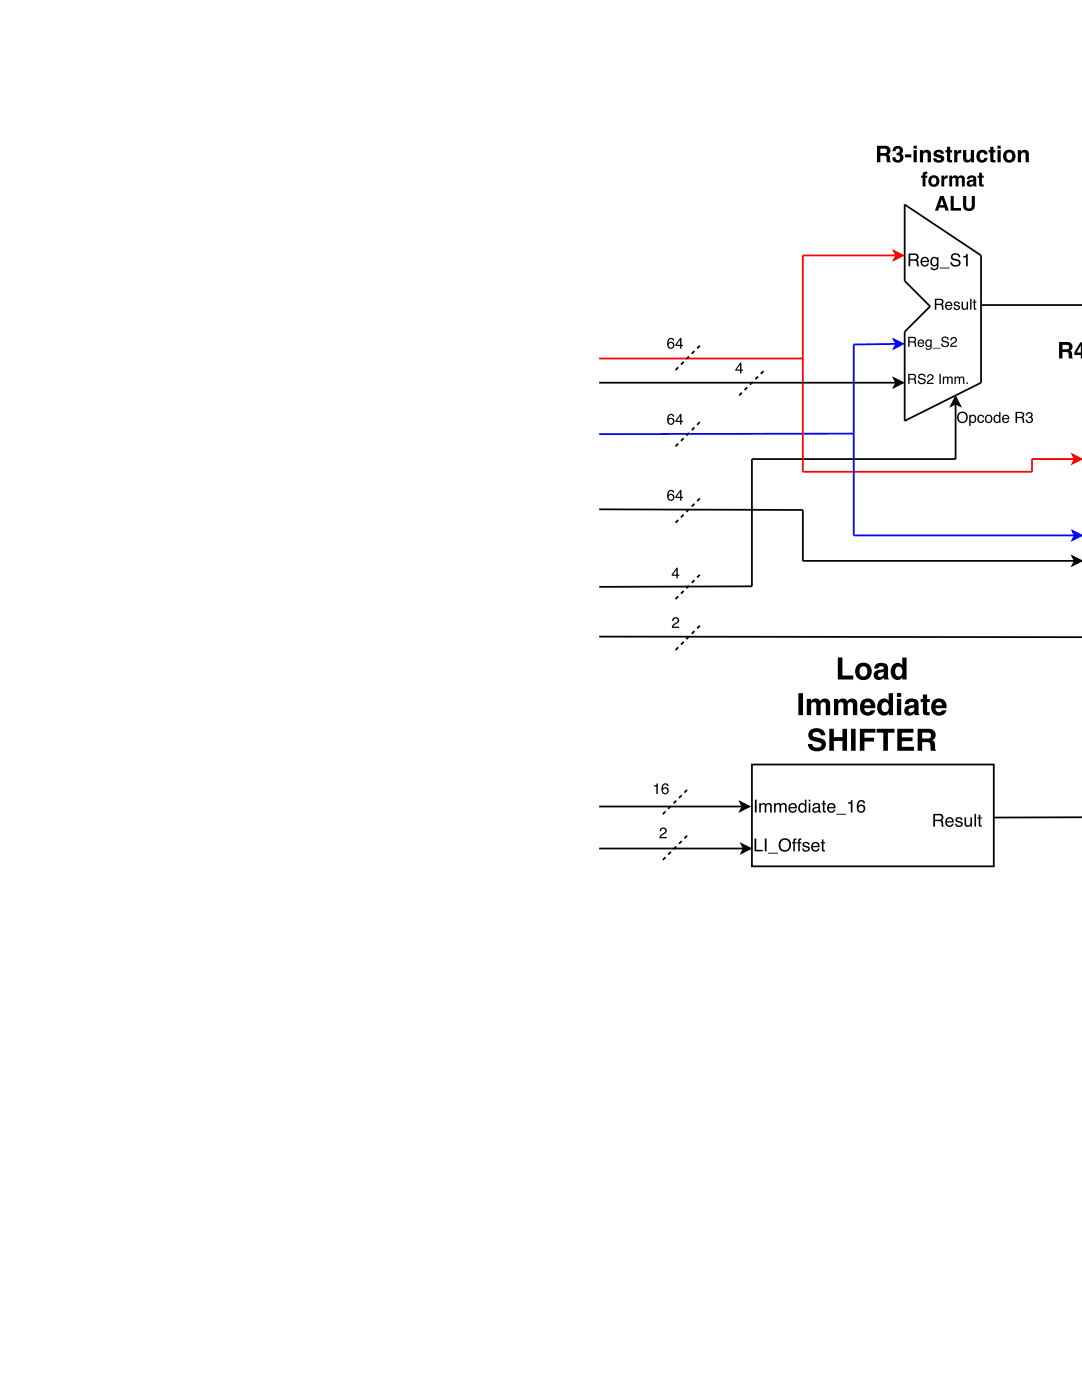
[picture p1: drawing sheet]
<svg xmlns="http://www.w3.org/2000/svg" width="216mm" height="279mm" viewBox="0 0 216 279" stroke-linecap="round" stroke-linejoin="round" font-family="sans-serif">
<path d="M150 152.6h48.3v20.3h-48.3zM119.6 169.3h28.8" fill="none" stroke="#030303" stroke-width=".35"/>
<g fill="#000">
<path d="M167.2 131.2h.9v3.6h2.2v.8h-3.1zM171.7 133.2a1.02 1.02 0 0 0-.2 1.2 1.02 1.02 0 0 0 1 .6 1.1 1.1 0 0 0 .5-1.1 1.1 1.1 0 0 0-.7-.9zM171 132.8a1.71 1.71 0 0 1 2.4 0 1.71 1.71 0 0 1 0 2.4 1.71 1.71 0 0 1-2.4 0 2.02 2.02 0 0 1 0-2.4zM175.3 134.4a.52 .52 0 0 0 .2 .7 .52 .52 0 0 0 .7-.3l.1-.8zM174.7 132.7a1.62 1.62 0 0 1 2.5 .3v2.2l.2 .4h-1v-.4a1.05 1.05 0 0 1-1.7 .3 1.05 1.05 0 0 1 .3-1.7l1-.2a.3 .3 0 0 0 .3-.2 .3 .3 0 0 0-.1-.4h-.6l-.2 .1-.1 .3h-.9zM178.3 132.6a1.16 1.16 0 0 1 1.7 .2v-1.6h.9v4.4h-.8v-.4a1.31 1.31 0 0 1-1.6 .4 1.31 1.31 0 0 1-.8-1.5l.1-.8zM178.9 133.2a1.1 1.1 0 0 0 .4 1.8 1.03 1.03 0 0 0 .8-1 1.03 1.03 0 0 0-.8-1z"/>
<path d="M159.3 138.3h.9v4.4h-.9zM161 139.5h.8v.5a1.02 1.02 0 0 1 1.8 0 1.08 1.08 0 0 1 1.4-.6 1.08 1.08 0 0 1 .6 1.3v2h-.8v-2a.52 .52 0 0 0-.6-.6 .52 .52 0 0 0-.5 .7v1.9h-.8v-1.9a.53 .53 0 0 0-.5-.7 .53 .53 0 0 0-.5 .7v1.9h-.9zM166.4 139.5h.8v.5a1.02 1.02 0 0 1 1.9 0 1.08 1.08 0 0 1 1.3-.6 1.08 1.08 0 0 1 .7 1.3v2h-.9v-2a.52 .52 0 0 0-.6-.6 .52 .52 0 0 0-.4 .7v1.9h-.9v-1.9a.53 .53 0 0 0-.5-.7 .53 .53 0 0 0-.5 .7v1.9h-.9zM172.7 140.3l-.2 .5h1.3a.65 .65 0 0 0-.4-.7 .65 .65 0 0 0-.7 .2zM172 139.8a1.57 1.57 0 0 1 1.9-.2 1.57 1.57 0 0 1 .8 1.7h-2.3a.7 .7 0 0 0 .5 .8 .7 .7 0 0 0 .9-.3h.8a1.59 1.59 0 0 1-2 .9 1.59 1.59 0 0 1-1-2zM175.6 139.7a1.16 1.16 0 0 1 1.7 .2v-1.6h.9v4.4h-.8v-.4a1.31 1.31 0 0 1-1.7 .4 1.31 1.31 0 0 1-.7-1.5l.1-.8zM176.2 140.3a1.1 1.1 0 0 0 .4 1.8 1.03 1.03 0 0 0 .7-1 1.03 1.03 0 0 0-.7-1zM179 138.3h.8v.8h-.8zM179 139.5h.8v3.2h-.8zM181.4 141.5a.52 .52 0 0 0 .2 .7 .52 .52 0 0 0 .7-.3l.1-.8zM180.8 139.8a1.62 1.62 0 0 1 2.5 .3v2.2l.2 .4h-1v-.4a1.05 1.05 0 0 1-1.7 .3 1.05 1.05 0 0 1 .3-1.7l1-.2a.3 .3 0 0 0 .3-.2 .3 .3 0 0 0-.1-.3l-.6-.1-.2 .1-.2 .3h-.8zM184.2 138.6h.8v.9h.5v.6h-.5v1.9l.5 .1v.6l-.7 .1-.6-.4v-2.3h-.5v-.6h.5zM186.9 140.3l-.2 .5h1.3a.65 .65 0 0 0-.4-.7 .65 .65 0 0 0-.7 .2zM186.2 139.8a1.57 1.57 0 0 1 1.9-.2 1.57 1.57 0 0 1 .8 1.7h-2.2a.7 .7 0 0 0 .4 .8 .7 .7 0 0 0 .9-.3h.8a1.59 1.59 0 0 1-2 .9 1.59 1.59 0 0 1-1-2z"/>
<path d="M161.7 145.7a1.8 1.8 0 0 1 3 1.1h-.9a.87 .87 0 0 0-.8-.7 .87 .87 0 0 0-.9 .5l.2 .4 1.4 .3a1.3 1.3 0 0 1 1.1 1.4 1.3 1.3 0 0 1-1.4 1.2 1.71 1.71 0 0 1-2.2-1.4h.9a.98 .98 0 0 0 .9 .7 .98 .98 0 0 0 .9-.6l-.2-.3-.3-.2a2.23 2.23 0 0 1-2.1-1.1l.1-.9zM165.5 145.4h.9v1.7h1.7v-1.7h.9v4.4h-.9v-1.9h-1.7v1.9h-.9zM169.8 145.4h.9v4.4h-.9zM171.6 145.5h3.1v.7h-2.2v1h1.9v.8h-1.9v1.8h-.9zM174.9 145.4h3.6v.8h-1.3v3.6h-.9v-3.6h-1.4zM179 145.4h3.3v.8h-2.4v1h2.2v.7h-2.2v1.1h2.5v.8h-3.4zM184 146.2v1.2h1a.6 .6 0 0 0 .8-.6 .6 .6 0 0 0-.7-.6zM183.1 145.4h2.2a1.22 1.22 0 0 1 1.3 .9 1.22 1.22 0 0 1-.6 1.4 1.29 1.29 0 0 1 .6 1.6l.2 .5h-1l-.3-1.5-1.5-.2v1.7h-.9z"/>
</g>
<path d="M148 168.5l1.8 .8-1.8 .9 .4-.9z" fill="#030303"/>
<path d="M119.6 161h28.6M148 168.5l1.8 .8-1.8 .9 .4-.9z" fill="none" stroke="#030303" stroke-width=".35"/>
<g fill="#000">
<path d="M150.6 159.6h.4v2.6h-.4zM151.5 160.3h.3v.3a.61 .61 0 0 1 1.1-.1 .62 .62 0 0 1 .7-.2 .62 .62 0 0 1 .4 .6v1.3h-.3v-1.3a.4 .4 0 0 0-.5-.4 .4 .4 0 0 0-.3 .6v1.1h-.3v-1.3a.42 .42 0 0 0-.6-.4 .42 .42 0 0 0-.2 .7v1h-.3zM154.5 160.3h.3v.3a.61 .61 0 0 1 1-.1 .62 .62 0 0 1 .7-.2 .62 .62 0 0 1 .5 .6v1.3h-.4v-1.3a.4 .4 0 0 0-.5-.4 .4 .4 0 0 0-.2 .6v1.1h-.4v-1.3a.42 .42 0 0 0-.5-.4 .42 .42 0 0 0-.2 .7v1h-.3zM157.6 160.5a.85 .85 0 0 1 1-.1 .85 .85 0 0 1 .4 .9h-1.4a.53 .53 0 0 0 .4 .6 .53 .53 0 0 0 .7-.3h.3a.9 .9 0 0 1-1.3 .5 .9 .9 0 0 1-.3-1.4zM157.8 160.7l-.1 .4h1l-.1-.4-.2-.2zM159.7 160.7a.7 .7 0 0 0-.1 .8 .7 .7 0 0 0 .7 .4 .73 .73 0 0 0 .3-.8 .73 .73 0 0 0-.6-.5zM159.6 160.4l.7-.1 .3 .2v-.9h.3v2.6h-.3v-.3a.81 .81 0 0 1-1.1 .2 .81 .81 0 0 1-.2-1.1zM161.4 160.3h.3v1.9h-.3zM161.4 159.6h.3v.4h-.3zM162.4 161.5a.44 .44 0 0 0 .6 .4 .44 .44 0 0 0 .2-.7zM162.3 160.5a.8 .8 0 0 1 1.3 .3v1.1h.2v.3h-.3l-.2-.3a.64 .64 0 0 1-.9 .3 .64 .64 0 0 1-.2-.9l1.1-.4a.42 .42 0 0 0-.4-.4 .42 .42 0 0 0-.4 .4h-.3zM164.2 159.8h.3v.5h.3v.2h-.3v1.3l.3 .1v.3a.44 .44 0 0 1-.6-.4v-1.3h-.3v-.2h.3zM165.3 160.5a.85 .85 0 0 1 1-.1 .85 .85 0 0 1 .4 .9h-1.3a.53 .53 0 0 0 .3 .6 .53 .53 0 0 0 .7-.3h.3a.9 .9 0 0 1-1.3 .5 .9 .9 0 0 1-.3-1.4zM165.5 160.7l-.1 .4h1l-.1-.4-.2-.2zM166.9 162.4h1.9v.2h-1.9zM169.2 160.2l.5-.2 .2-.3h.2v2.5h-.3v-1.8h-.6zM171.4 159.8a.73 .73 0 0 1 .8-.1 .73 .73 0 0 1 .4 .6h-.3a.51 .51 0 0 0-.6-.4 .51 .51 0 0 0-.4 .7v.3a.82 .82 0 0 1 1.2 .1 .82 .82 0 0 1-.3 1.2 .82 .82 0 0 1-1.1-.5l-.1-1.2zM171.3 161.4a.55 .55 0 0 0 1.1 0 .55 .55 0 0 0-1.1 0z"/>
<path d="M150.6 167.4h.3v2.2h1.3v.3h-1.6zM152.6 167.4h.4v2.5h-.4zM153.2 170.2h2v.2h-2zM155.8 167.6a1.33 1.33 0 0 1 2 .8 1.33 1.33 0 0 1-1.5 1.6 1.41 1.41 0 0 1-.5-2.4zM156 167.9a1.02 1.02 0 0 0-.2 1.3 1.02 1.02 0 0 0 1.3 .3 1.01 1.01 0 0 0 .3-1.4 1.01 1.01 0 0 0-1.4-.2zM158.4 167.5l.5-.2v.3h-.2l-.1 .2v.3h.3v.2h-.3v1.6h-.3v-1.6h-.3v-.2h.3zM159.3 167.5l.6-.2v.3h-.2l-.1 .2v.3h.3v.2h-.3v1.6h-.3v-1.6h-.3v-.2h.3zM160.3 168.2a.75 .75 0 0 1 1.2 .4h-.3a.39 .39 0 0 0-.4-.3 .39 .39 0 0 0-.3 .3l.1 .2a.8 .8 0 0 1 1 .7 .8 .8 0 0 1-.9 .5 .8 .8 0 0 1-.6-.7h.3a.45 .45 0 0 0 .4 .4 .45 .45 0 0 0 .5-.4l-.1-.1a.94 .94 0 0 1-1.1-.8zM162.1 168.3a.85 .85 0 0 1 1-.2 .85 .85 0 0 1 .5 1h-1.4a.53 .53 0 0 0 .4 .6 .53 .53 0 0 0 .6-.4h.3a.9 .9 0 0 1-1.3 .6 .9 .9 0 0 1-.2-1.4zM162.4 168.4l-.2 .4h1l-.1-.3-.2-.2zM164 167.5h.3v.6h.3v.2h-.3v1.2l.3 .2v.2a.44 .44 0 0 1-.6-.4v-1.2h-.3v-.2h.3z"/>
</g>
<path d="M147.7 160.1l1.8 .9-1.8 .8 .5-.8z" fill="#030303"/>
<path d="M180.5 40.8l15.3 10.2v25.4l-15.3 7.6v-17.8l5.1-5.1-5.1-5zM147.7 160.1l1.8 .9-1.8 .8 .5-.8zM215.9 163.1l-17.5 .1" fill="none" stroke="#030303" stroke-width=".35"/>
<g fill="#000">
<path d="M131.9 165.3a.7 .7 0 0 1 1.1 .2 .7 .7 0 0 1-.5 1l-.6 .5h1.1v.3h-1.4a1.33 1.33 0 0 1 1-1.2 .43 .43 0 0 0-.2-.7 .43 .43 0 0 0-.5 .5h-.3z"/>
<path d="M181.6 50.9v.9h.8a.44 .44 0 0 0 .6-.4 .44 .44 0 0 0-.5-.5zM181.3 50.6h1.2a.7 .7 0 0 1 .8 .4 .7 .7 0 0 1-.4 .9l.3 .3 .2 .9h-.4l-.1-.7a.4 .4 0 0 0-.5-.4h-.8v1.1h-.3zM183.9 51.5a.85 .85 0 0 1 1-.2 .85 .85 0 0 1 .5 1h-1.4a.53 .53 0 0 0 .4 .6 .53 .53 0 0 0 .6-.3h.3a.9 .9 0 0 1-1.3 .5 .9 .9 0 0 1-.2-1.4zM184.2 51.7l-.2 .4h1v-.4l-.3-.2zM185.9 51.5l.5-.3 .6 .3v-.2h.3v1.7a.81 .81 0 0 1-.7 .9 .81 .81 0 0 1-.9-.5h.3a.54 .54 0 0 0 .7 .2 .54 .54 0 0 0 .3-.7 .81 .81 0 0 1-1.1 .1 .81 .81 0 0 1-.2-1zM186.1 51.7a.65 .65 0 0 0-.2 .8 .65 .65 0 0 0 .9 .3 .65 .65 0 0 0 .2-.9 .65 .65 0 0 0-.9-.2zM187.5 53.4h2v.2h-2zM190 50.7a1 1 0 0 1 1.6 .6h-.3a.59 .59 0 0 0-.6-.5 .59 .59 0 0 0-.6 .6l.1 .1a2.09 2.09 0 0 1 1.5 .7 1.02 1.02 0 0 1-.8 1 1.02 1.02 0 0 1-1.1-.4l-.2-.5h.4a.72 .72 0 0 0 .6 .6 .72 .72 0 0 0 .7-.4 1.02 1.02 0 0 0-1.1-.6 .65 .65 0 0 1-.5-.5 .65 .65 0 0 1 .3-.7zM192.2 51.1l.5-.1 .2-.3h.2v2.4h-.3v-1.7h-.6z"/>
<path d="M130.5 156.8a.47 .47 0 0 0 .5-.5h.3v2.2h-.3v-1.5h-.5zM132.2 156.6a.65 .65 0 0 1 .7-.3 .65 .65 0 0 1 .5 .6h-.3a.44 .44 0 0 0-.5-.3 .44 .44 0 0 0-.3 .5v.3a.71 .71 0 0 1 1 .1 .71 .71 0 0 1-.2 1 .71 .71 0 0 1-1-.4l-.1-.8zM132.3 157.8a.46 .46 0 0 0 .9 0 .46 .46 0 0 0-.9 0z"/>
<path d="M186.6 162.7v.9h.8a.44 .44 0 0 0 .5-.4 .44 .44 0 0 0-.5-.5zM186.2 162.4h1.2a.7 .7 0 0 1 .8 .5 .7 .7 0 0 1-.3 .8l.3 .3 .1 1h-.4v-.7a.4 .4 0 0 0-.5-.4h-.8v1.1h-.4zM188.8 163.4a.85 .85 0 0 1 1.1-.2 .85 .85 0 0 1 .4 .9h-1.4a.53 .53 0 0 0 .4 .7 .53 .53 0 0 0 .7-.4h.3a.9 .9 0 0 1-1.3 .5 .9 .9 0 0 1-.3-1.3zM189.1 163.5l-.1 .4h1l-.1-.3-.3-.2zM190.8 163.2a.75 .75 0 0 1 1.2 .4h-.3a.39 .39 0 0 0-.4-.3 .39 .39 0 0 0-.3 .4l.1 .1a.8 .8 0 0 1 1 .8 .8 .8 0 0 1-.8 .4 .8 .8 0 0 1-.7-.6h.3a.45 .45 0 0 0 .4 .4 .45 .45 0 0 0 .5-.4l-.1-.1a.94 .94 0 0 1-1.1-.8zM192.5 163.1h.3v1.2a.43 .43 0 0 0 .4 .5 .43 .43 0 0 0 .4-.5v-1.2h.4v1.9h-.3v-.3a.64 .64 0 0 1-.8 .3 .64 .64 0 0 1-.4-.6zM194.5 162.4h.3v2.6h-.3zM195.3 162.6h.3v.5h.3v.3h-.3v1.2l.3 .1v.3a.44 .44 0 0 1-.6-.4v-1.2h-.3v-.3h.3z"/>
</g>
<path d="M132.3 162.5l5-5.1M132.3 171.6l5-5.1" fill="none" stroke="#030303" stroke-width=".35" stroke-dasharray=".8 .8" stroke-linecap="butt"/>
<path d="M178.8 51h-18.6v20.3M119.6 71.6h40.6" fill="none" stroke="#f00" stroke-width=".35"/>
<path d="M178.4 50.1l1.8 .9-1.8 .9 .4-.9z" fill="#f00"/>
<path d="M178.4 50.1l1.8 .9-1.8 .9 .4-.9z" fill="none" stroke="#f00" stroke-width=".35"/>
<path d="M181.5 67.4v.7h.6a.35 .35 0 0 0 .4-.3 .35 .35 0 0 0-.3-.4zM181.2 67.2a1.72 1.72 0 0 1 1.5 .2l.1 .5-.3 .3 .2 .3 .2 .7h-.3l-.1-.7-.4-.1h-.6v.8h-.3zM183.3 67.9a.67 .67 0 0 1 .8-.1 .67 .67 0 0 1 .3 .8h-1a.42 .42 0 0 0 .3 .4 .42 .42 0 0 0 .5-.2h.2a.71 .71 0 0 1-1 .4 .71 .71 0 0 1-.2-1.1zM183.5 68.1l-.1 .3h.8l-.2-.4zM184.8 67.9l.4-.2 .5 .3v-.2h.2v1.3a.64 .64 0 0 1-.5 .7 .64 .64 0 0 1-.7-.4h.2a.39 .39 0 0 0 .4 .2 .39 .39 0 0 0 .4-.3v-.3a.67 .67 0 0 1-1 0 .67 .67 0 0 1 0-.9zM185 68.1a.51 .51 0 0 0-.1 .6 .51 .51 0 0 0 .6 .2 .51 .51 0 0 0 .2-.6 .51 .51 0 0 0-.7-.2zM186.1 69.4h1.5v.2h-1.5zM188 67.3a.79 .79 0 0 1 1.3 .5h-.2a.47 .47 0 0 0-.5-.4 .47 .47 0 0 0-.5 .5h.1a1.04 1.04 0 0 1 1.2 .8 .81 .81 0 0 1-.9 .6 .81 .81 0 0 1-.7-.7h.2a.53 .53 0 0 0 .6 .4 .53 .53 0 0 0 .5-.4l-.4-.3a.62 .62 0 0 1-.7-.2 .62 .62 0 0 1 0-.8zM189.9 67.4a.64 .64 0 0 1 1 .2 .64 .64 0 0 1-.5 .9l-.5 .5h1v.2h-1.3a1.22 1.22 0 0 1 1-1.1v-.1a.39 .39 0 0 0-.3-.5 .39 .39 0 0 0-.4 .5h-.3z" fill="#000"/>
<path d="M178.8 68.6l-8.4 .2v17.7l-50.8 .1" fill="none" stroke="#00f" stroke-width=".35"/>
<path d="M178.4 67.8l1.8 .8-1.8 .9 .4-.9z" fill="#00f"/>
<path d="M178.4 67.8l1.8 .8-1.8 .9 .4-.9z" fill="none" stroke="#00f" stroke-width=".35"/>
<path d="M190.7 80.5v11.1M150 117l-30.4 .1" fill="none" stroke="#030303" stroke-width=".35"/>
<path d="M190.7 79.2l.9 1.8-.9-.5-.9 .5z" fill="#030303"/>
<path d="M190.7 79.2l.9 1.8-.9-.5-.9 .5zM195.8 60.9h20.1M190.7 91.6h-40.7v25.4" fill="none" stroke="#030303" stroke-width=".35"/>
<g fill="#000">
<path d="M175.7 29.7v.8h.7a.45 .45 0 0 0 .6-.4 .45 .45 0 0 0-.5-.4zM175 29.1h1.6a.92 .92 0 0 1 1 .6 .92 .92 0 0 1-.4 1.1 1.45 1.45 0 0 1 .5 1.4v.2h-.7l-.1-.2a.87 .87 0 0 0-.3-1.1h-.9v1.3h-.7zM178.4 29.4a.98 .98 0 0 1 1.3-.1 .98 .98 0 0 1 .3 1.2l-.2 .2a1.01 1.01 0 0 1 .3 1.3 1.01 1.01 0 0 1-1.3 .4l-.4-.2-.3-.6-.1-.2h.7a.49 .49 0 0 0 .4 .5 .49 .49 0 0 0 .5-.5 .49 .49 0 0 0-.5-.4h-.2v-.5h.3a.43 .43 0 0 0 .3-.5 .43 .43 0 0 0-.5-.4 .43 .43 0 0 0-.3 .6h-.6zM180.6 30.8h1.2v.6h-1.2zM182.3 29.1h.6v.6h-.6zM182.3 30h.6v2.4h-.6zM183.6 30h.6v.3a.85 .85 0 0 1 .9-.4 .85 .85 0 0 1 .7 .8v1.7h-.7v-1.5a.47 .47 0 0 0-.6-.5 .47 .47 0 0 0-.3 .7v1.3h-.6zM186.5 30.1a1.13 1.13 0 0 1 1.8 .6h-.6a.4 .4 0 0 0-.4-.3 .4 .4 0 0 0-.4 .3h.1a1.43 1.43 0 0 1 1.4 .9 1.15 1.15 0 0 1-1.1 .9 1.15 1.15 0 0 1-1.1-.9h.6a.47 .47 0 0 0 .5 .4 .47 .47 0 0 0 .4-.3v-.1a1.47 1.47 0 0 1-1.4-.9zM189 29.3h.6v.7h.4v.4h-.4v1.4l.4 .1v.5h-.6a.44 .44 0 0 1-.4-.5v-1.5h-.4v-.4h.4zM190.4 30h.6v.4a.76 .76 0 0 1 .8-.5l-.1 .6a.58 .58 0 0 0-.7 .7v1.2h-.6zM192.2 30h.6v1.4a.47 .47 0 0 0 .6 .5 .47 .47 0 0 0 .3-.6v-1.3h.7v2.4h-.7v-.3a.86 .86 0 0 1-1 .3 .86 .86 0 0 1-.5-1zM195.1 30.2a1.12 1.12 0 0 1 1.2-.3 1.12 1.12 0 0 1 .8 .9h-.7a.5 .5 0 0 0-.7-.3 .5 .5 0 0 0-.2 .7 .49 .49 0 0 0 .3 .7 .49 .49 0 0 0 .6-.4h.7a1.15 1.15 0 0 1-1.5 .9 1.15 1.15 0 0 1-.8-1.5zM197.6 29.3h.6v.7h.4v.4h-.4v1.4l.4 .1v.5h-.5a.44 .44 0 0 1-.5-.5v-1.5h-.3v-.4h.3zM199 29.1h.7v.6h-.7zM199 30h.7v2.4h-.7zM201 30.6a.74 .74 0 0 0-.2 .9 .74 .74 0 0 0 .9 .3 .72 .72 0 0 0 .3-1 .72 .72 0 0 0-1-.2zM200.1 31.2a1.3 1.3 0 0 1 2.6 0 1.3 1.3 0 0 1-2.6 0zM203.1 30h.6v.3a.85 .85 0 0 1 1-.4 .85 .85 0 0 1 .6 .8v1.7h-.7v-1.5a.47 .47 0 0 0-.5-.5 .47 .47 0 0 0-.4 .7v1.3h-.6z"/>
<path d="M184.2 34.5l.8-.2v.4a.26 .26 0 0 0-.3 .1 .26 .26 0 0 0 0 .3h.3v.4h-.3v1.7h-.6v-1.7h-.3v-.4h.3zM186 35.6a.66 .66 0 0 0-.2 .8 .66 .66 0 0 0 .8 .3 .64 .64 0 0 0 .2-.9 .64 .64 0 0 0-.8-.2zM185.2 36.1a1.15 1.15 0 0 1 2.3 0 1.15 1.15 0 0 1-2.3 0zM187.8 35h.6v.4l.3-.3 .4-.1-.1 .6a.52 .52 0 0 0-.6 .6v1h-.6zM189.4 35.1h.6v.3a.68 .68 0 0 1 1.2 0 .72 .72 0 0 1 .9-.4 .72 .72 0 0 1 .4 .8v1.4h-.6v-1.4a.35 .35 0 0 0-.4-.3 .35 .35 0 0 0-.3 .4v1.3h-.5v-1.3a.35 .35 0 0 0-.4-.4 .35 .35 0 0 0-.3 .4v1.3h-.6zM193.6 36.4l-.1 .1a.38 .38 0 0 0 .4 .4 .38 .38 0 0 0 .3-.5v-.2zM193.1 35.3a1 1 0 0 1 1.7 .4l.1 1.5h-.6l-.1-.2a.72 .72 0 0 1-1.2 0 .72 .72 0 0 1 .7-1.1l.5-.1a.35 .35 0 0 0-.3-.4 .35 .35 0 0 0-.4 .3h-.5zM195.4 34.5h.5v.6h.4v.4h-.4v1.2l.4 .1v.4h-.7l-.2-.2v-1.5h-.3v-.4h.3z"/>
<path d="M187.9 39.8l-.3 1.1h.7zM187.6 39.1h.7l1 2.9h-.6l-.2-.6h-1.1l-.2 .6h-.6zM189.7 39.1h.6v2.4h1.5v.5h-2.1zM192.2 39.1h.6v1.8a.57 .57 0 0 0 .6 .7 .57 .57 0 0 0 .5-.7v-1.8h.6v1.8a1.18 1.18 0 0 1-1.1 1.2 1.18 1.18 0 0 1-1.2-1.2z"/>
<path d="M133.4 67.7a.65 .65 0 0 1 .7-.3 .65 .65 0 0 1 .4 .6h-.2a.44 .44 0 0 0-.6-.3 .44 .44 0 0 0-.3 .5v.3a.71 .71 0 0 1 1 .1 .71 .71 0 0 1-.2 1 .71 .71 0 0 1-1-.4l-.1-.8zM133.4 68.9a.46 .46 0 0 0 .9 0 .46 .46 0 0 0-.9 0zM135.7 67.8l-.7 1h.7zM135.7 67.4h.3v1.4h.3v.2h-.3v.6h-.3v-.6h-.9v-.2z"/>
<path d="M186.8 59.9v.7h.7a.38 .38 0 0 0 .5-.3 .38 .38 0 0 0-.4-.4zM186.5 59.6a1.88 1.88 0 0 1 1.6 .2l.1 .6-.2 .3 .2 .3 .2 .8h-.4l-.1-.8-.4-.1h-.7v.9h-.3zM188.8 60.4a.73 .73 0 0 1 .9-.1 .73 .73 0 0 1 .3 .8h-1.1a.45 .45 0 0 0 .3 .5 .45 .45 0 0 0 .5-.3h.3a.78 .78 0 0 1-1.1 .5 .78 .78 0 0 1-.2-1.2zM189 60.5l-.1 .4h.9l-.3-.5zM190.5 60.3a.64 .64 0 0 1 1 .4h-.2a.34 .34 0 0 0-.4-.3 .34 .34 0 0 0-.3 .3l.1 .1a.76 .76 0 0 1 .8 .7 .69 .69 0 0 1-.7 .4 .69 .69 0 0 1-.5-.6h.2a.39 .39 0 0 0 .4 .3 .39 .39 0 0 0 .4-.3l-.1-.1a.76 .76 0 0 1-.9-.7zM191.9 60.2h.2v1.1a.41 .41 0 0 0 .6 .3 .41 .41 0 0 0 .2-.6v-.8h.3v1.6h-.3v-.2a.55 .55 0 0 1-.6 .2 .55 .55 0 0 1-.4-.5zM193.6 59.6h.3v2.2h-.3zM194.3 59.8h.3v.4h.2v.2h-.2v1.1l.2 .1v.2a.38 .38 0 0 1-.5-.3v-1.1h-.2v-.2h.2z"/>
<path d="M133.4 82.8a.65 .65 0 0 1 .7-.2 .65 .65 0 0 1 .4 .6h-.2a.44 .44 0 0 0-.6-.4 .44 .44 0 0 0-.3 .6v.2a.71 .71 0 0 1 1 .1 .71 .71 0 0 1-.2 1.1 .71 .71 0 0 1-1-.4l-.1-.9zM133.4 84.1a.46 .46 0 0 0 .9 0 .46 .46 0 0 0-.9 0zM135.7 83l-.7 1h.7zM135.7 82.6h.3v1.4h.3v.2h-.3v.5h-.3v-.5h-.9v-.2z"/>
<path d="M135 113.7l-.7 1h.7zM135 113.3h.2v1.4h.4v.2h-.4v.5h-.2v-.5h-1v-.3z"/>
</g>
<path d="M134.8 73.8l5.1-5M134.8 89.1l5.1-5.1M134.8 119.6l5.1-5.1" fill="none" stroke="#030303" stroke-width=".35" stroke-dasharray=".8 .8" stroke-linecap="butt"/>
<path d="M205.9 106.9h8.6" fill="none" stroke="#00f" stroke-width=".35"/>
<path d="M214 106l1.8 .9-1.8 .8 .5-.8z" fill="#00f"/>
<path d="M214 106l1.8 .9-1.8 .8 .5-.8z" fill="none" stroke="#00f" stroke-width=".35"/>
<g fill="#000">
<path d="M134.4 123.3a.7 .7 0 0 1 1 .2 .7 .7 0 0 1-.4 1l-.6 .6h1.1v.2h-1.4a1.33 1.33 0 0 1 1-1.2 .43 .43 0 0 0-.2-.7 .43 .43 0 0 0-.5 .5h-.3z"/>
<path d="M212 68.8v.9h.8a.45 .45 0 0 0 .5-.4 .45 .45 0 0 0-.5-.5zM211.3 68.3h1.6a.92 .92 0 0 1 1.1 .6 .92 .92 0 0 1-.5 1.1 1.45 1.45 0 0 1 .5 1.4l.1 .1h-.8v-.1a.87 .87 0 0 0-.4-1.1h-.9v1.2h-.7zM215.6 68.3h.3v3.2h-.2v-.7h-1.3v-.5zM215.7 69l-.8 1.3h.8zM215.9 70v.6zM215.9 68.2v.6zM215.9 69.1v2.4zM215.9 69.1v2.4zM215.9 69v2.6zM215.9 68.5v3.1zM215.9 69.1v2.4zM215.9 69.1v2.5zM215.9 69.1v2.5zM215.9 68.5v3.1zM215.9 68.2v.6zM215.9 69.1v2.4zM215.9 69.6v1.5zM215.9 69v2.6zM215.9 69.1v2.4z"/>
<path d="M191.4 82.4a1.1 1.1 0 0 1 1.5 .2 1.1 1.1 0 0 1-.3 1.6 1.1 1.1 0 0 1-1.5-.3l-.1-.9zM191.5 82.6a.88 .88 0 0 0-.1 1.2 .88 .88 0 0 0 1.1 .3 .87 .87 0 0 0 .2-1.3 .87 .87 0 0 0-1.2-.2zM193.8 83.1a.56 .56 0 0 0-.2 .8 .56 .56 0 0 0 .8 .1 .56 .56 0 0 0 .1-.7 .56 .56 0 0 0-.7-.2zM193.4 82.8h.3v.2a.7 .7 0 0 1 .9-.1 .7 .7 0 0 1 .2 1 .62 .62 0 0 1-.5 .5 .62 .62 0 0 1-.6-.2v.8h-.3zM195.2 83a.65 .65 0 0 1 .7-.2 .65 .65 0 0 1 .5 .5h-.3a.44 .44 0 0 0-.6-.3 .44 .44 0 0 0-.2 .6 .42 .42 0 0 0 .3 .6 .42 .42 0 0 0 .5-.4h.3a.72 .72 0 0 1-1 .6 .72 .72 0 0 1-.4-1zM196.9 83.2a.56 .56 0 0 0 0 .7 .56 .56 0 0 0 .7 .1 .55 .55 0 0 0 .1-.8 .55 .55 0 0 0-.8 0zM196.7 83a.78 .78 0 0 1 1.1 .1 .78 .78 0 0 1-.1 1.1 .78 .78 0 0 1-1.1-.1v-.7zM198.6 83.2a.55 .55 0 0 0-.1 .7 .55 .55 0 0 0 .8 .1 .55 .55 0 0 0 .1-.7 .55 .55 0 0 0-.8-.1zM198.5 82.9l.6-.1 .3 .2v-.8h.2v2.2h-.2v-.2a.73 .73 0 0 1-1 0 .73 .73 0 0 1-.1-1zM200.1 83a.73 .73 0 0 1 .9-.2 .73 .73 0 0 1 .4 .9h-1.2a.45 .45 0 0 0 .4 .5 .45 .45 0 0 0 .5-.3h.3a.78 .78 0 0 1-1.1 .5 .78 .78 0 0 1-.3-1.2zM200.4 83.1l-.2 .4h.9l-.3-.5zM202.9 82.5v.7h.7a.38 .38 0 0 0 .5-.4 .38 .38 0 0 0-.4-.3zM202.6 82.2a1.88 1.88 0 0 1 1.6 .2l.2 .6-.3 .3 .2 .3 .2 .8h-.4l-.1-.8-.4-.2h-.7v1h-.3zM204.9 82.4a.62 .62 0 0 1 .9-.1 .62 .62 0 0 1 .1 .9l-.1 .1a.7 .7 0 0 1-.2 1.2 .7 .7 0 0 1-1-.8h.3a.46 .46 0 0 0 .4 .6 .46 .46 0 0 0 .5-.5 .46 .46 0 0 0-.6-.4v-.2a.4 .4 0 0 0 .6-.3 .4 .4 0 0 0-.4-.5 .4 .4 0 0 0-.4 .4v.2h-.3z"/>
</g>
<path d="M119.6 127l96.3 .2" fill="none" stroke="#030303" stroke-width=".35"/>
<path d="M134.8 129.7l5.1-5.1" fill="none" stroke="#030303" stroke-width=".35" stroke-dasharray=".8 .8" stroke-linecap="butt"/>
<path d="M214.5 91.6h-8.6v2.6" fill="none" stroke="#f00" stroke-width=".35"/>
<path d="M214 90.7l1.8 .9-1.8 .9 .5-.9z" fill="#f00"/>
<path d="M160.2 71.3v22.9h45.7M214 90.7l1.8 .9-1.8 .9 .5-.9z" fill="none" stroke="#f00" stroke-width=".35"/>
<path d="M170.4 86.5v20.4h35.5" fill="none" stroke="#00f" stroke-width=".35"/>
<path d="M119.6 101.6l40.6 .2v10.1h54.3" fill="none" stroke="#030303" stroke-width=".35"/>
<path d="M214 111l1.8 .9-1.8 .9 .5-.9z" fill="#030303"/>
<path d="M119.6 76.4h59.2M214 111l1.8 .9-1.8 .9 .5-.9z" fill="none" stroke="#030303" stroke-width=".35"/>
<g fill="#000">
<path d="M181.5 74.9v.6h.6a.35 .35 0 0 0 .4-.3 .35 .35 0 0 0-.3-.3zM181.2 74.6a1.72 1.72 0 0 1 1.5 .2l.1 .5-.3 .3 .2 .3 .2 .7h-.3l-.1-.7-.4-.1h-.6v.8h-.3zM183.4 74.7a.79 .79 0 0 1 1.3 .5h-.3a.47 .47 0 0 0-.5-.4 .47 .47 0 0 0-.4 .5l.1 .1a1.04 1.04 0 0 1 1.1 .7 .81 .81 0 0 1-.8 .6 .81 .81 0 0 1-.8-.7h.3a.53 .53 0 0 0 .5 .5 .53 .53 0 0 0 .5-.5l-.4-.2a.62 .62 0 0 1-.7-.3 .62 .62 0 0 1 .1-.8zM185.2 74.8a.64 .64 0 0 1 1 .2 .64 .64 0 0 1-.4 .9l-.6 .5h1.1v.2h-1.4a1.22 1.22 0 0 1 1-1.1l.1-.1a.39 .39 0 0 0-.4-.5 .39 .39 0 0 0-.4 .5h-.2zM187.5 74.6h.2v2h-.2zM188.1 75.2h.3v.2a.48 .48 0 0 1 .8 0 .49 .49 0 0 1 .6-.2 .49 .49 0 0 1 .3 .5v.9h-.3v-1.1l-.2-.1-.3 .2-.1 1h-.2v-1.1l-.4-.1-.2 .2v1h-.3zM190.5 75.2h.2v.2a.48 .48 0 0 1 .8 0 .49 .49 0 0 1 .6-.2 .49 .49 0 0 1 .3 .5v.9h-.2v-1.1l-.3-.1-.3 .2v1h-.3v-1.1l-.4-.1-.2 .2v1h-.2zM192.8 76.3h.3v.3h-.3z"/>
<path d="M133.4 98a.65 .65 0 0 1 .7-.2 .65 .65 0 0 1 .4 .5h-.2a.44 .44 0 0 0-.6-.3 .44 .44 0 0 0-.3 .6v.2a.71 .71 0 0 1 1 .1 .71 .71 0 0 1-.2 1 .71 .71 0 0 1-1-.4l-.1-.8zM133.4 99.2a.46 .46 0 0 0 .9 0 .46 .46 0 0 0-.9 0zM135.7 98.2l-.7 1h.7zM135.7 97.8h.3v1.4h.3v.2h-.3v.5h-.3v-.5h-.9v-.3z"/>
</g>
<path d="M134.8 104.3l5.1-5.1" fill="none" stroke="#030303" stroke-width=".35" stroke-dasharray=".8 .8" stroke-linecap="butt"/>
<path d="M178.4 75.5l1.8 .9-1.8 .9 .4-.9z" fill="#030303"/>
<path d="M178.4 75.5l1.8 .9-1.8 .9 .4-.9z" fill="none" stroke="#030303" stroke-width=".35"/>
<path d="M147.7 72.8l-.7 1h.7zM147.7 72.4h.2v1.4h.4v.2h-.4v.5h-.2v-.5h-1v-.3z" fill="#000"/>
<path d="M147.5 78.9l5.1-5.1" fill="none" stroke="#030303" stroke-width=".35" stroke-dasharray=".8 .8" stroke-linecap="butt"/>
</svg>
